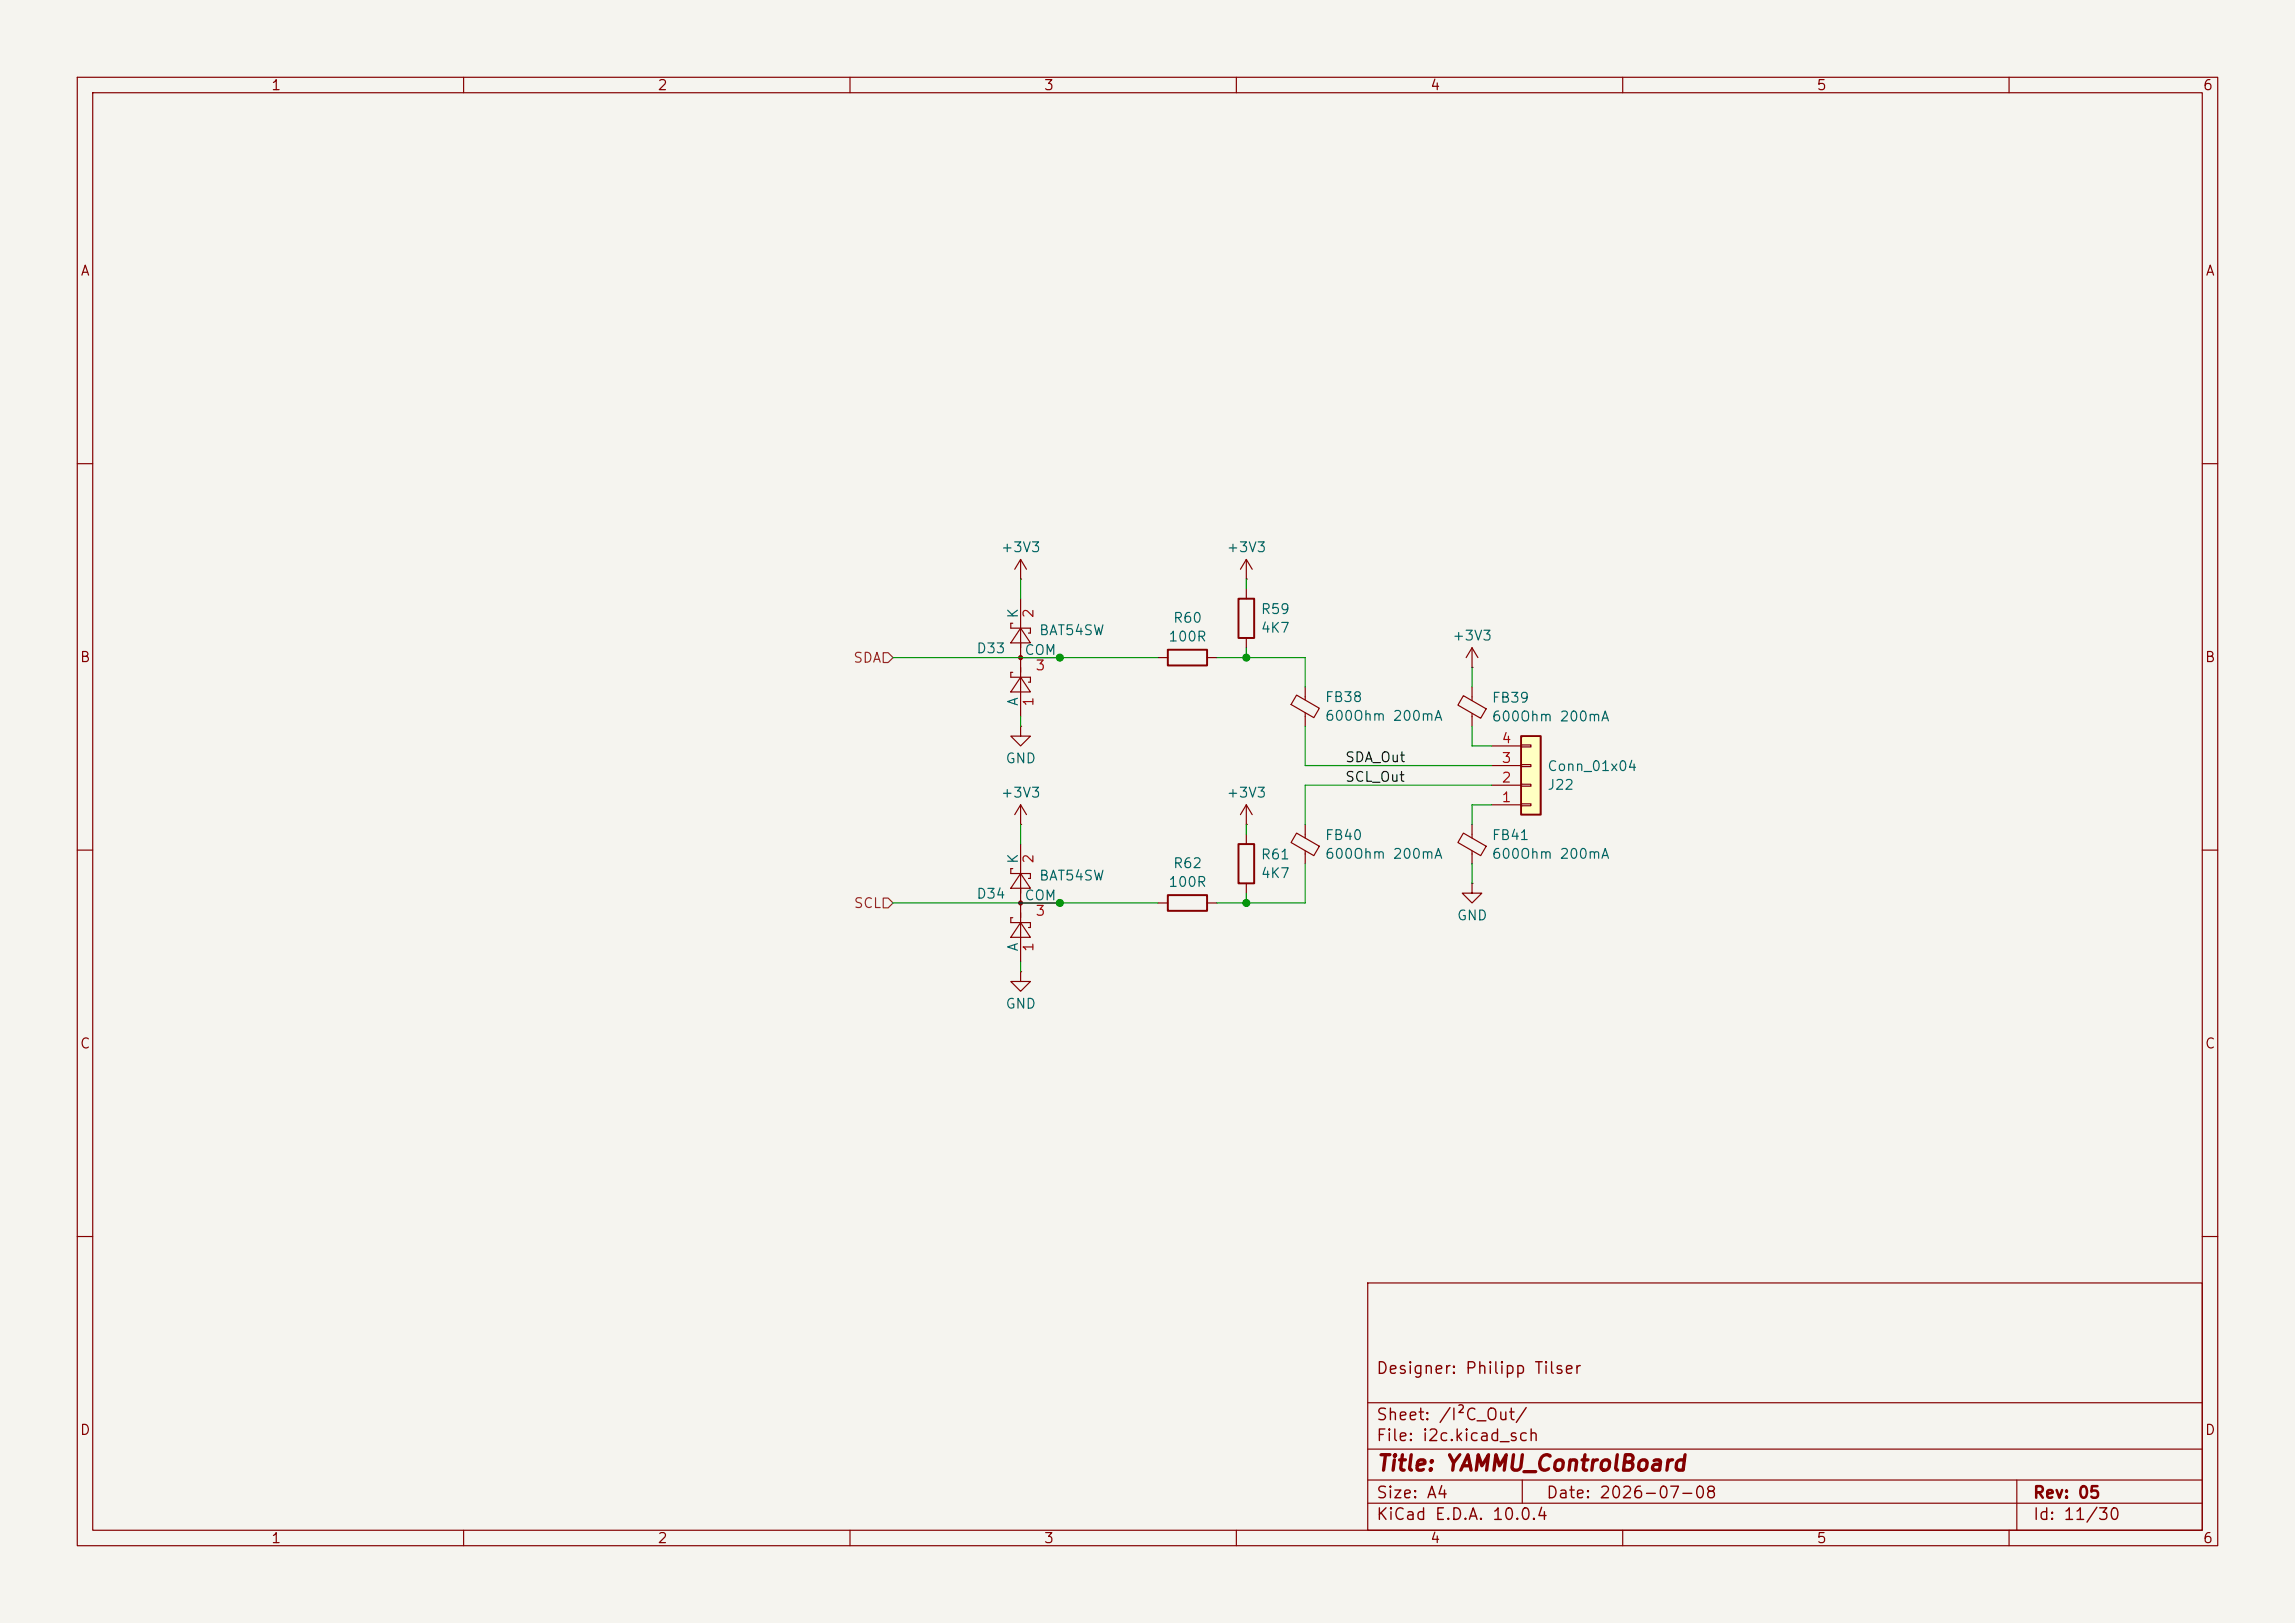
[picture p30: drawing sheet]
(kicad_sch
 (version 20250114)
 (generator "eeschema")
 (generator_version "9.0")
 (paper "A4")
 (title_block
  (title "YAMMU_ControlBoard")
  (date "2026-07-08")
  (rev "05")
  (comment 1 "Designer: Philipp Tilser"))
 (lib_symbols
  (symbol "Connector_Generic:Conn_01x04"
   (pin_names
    (offset 1.016) (hide yes)) (exclude_from_sim no) (in_bom yes) (on_board yes)
   (property "Reference" "J" (at 0 5.08 0) (effects (font (size 1.27 1.27))))
   (property "Value" "Conn_01x04" (at 0 -7.62 0) (effects (font (size 1.27 1.27))))
   (property "Footprint" "" (at 0 0 0) (effects (font (size 1.27 1.27)) (hide yes)))
   (property "Datasheet" "~" (at 0 0 0) (effects (font (size 1.27 1.27)) (hide yes)))
   (property "Description" "Generic connector, single row, 01x04, script generated (kicad-library-utils/schlib/autogen/connector/)" (at 0 0 0) (effects (font (size 1.27 1.27)) (hide yes)))
   (symbol "Conn_01x04_1_1"
    (rectangle (start -1.27 3.81) (end 1.27 -6.35) (stroke (width 0.254) (type default)) (fill (type background)))
    (rectangle (start -1.27 2.667) (end 0 2.413) (stroke (width 0.1524) (type default)) (fill (type none)))
    (rectangle (start -1.27 0.127) (end 0 -0.127) (stroke (width 0.1524) (type default)) (fill (type none)))
    (rectangle (start -1.27 -2.413) (end 0 -2.667) (stroke (width 0.1524) (type default)) (fill (type none)))
    (rectangle (start -1.27 -4.953) (end 0 -5.207) (stroke (width 0.1524) (type default)) (fill (type none)))
    (pin passive line (at -5.08 2.54 0) (length 3.81) (name "Pin_1" (effects (font (size 1.27 1.27)))) (number "1" (effects (font (size 1.27 1.27)))))
    (pin passive line (at -5.08 0 0) (length 3.81) (name "Pin_2" (effects (font (size 1.27 1.27)))) (number "2" (effects (font (size 1.27 1.27)))))
    (pin passive line (at -5.08 -2.54 0) (length 3.81) (name "Pin_3" (effects (font (size 1.27 1.27)))) (number "3" (effects (font (size 1.27 1.27)))))
    (pin passive line (at -5.08 -5.08 0) (length 3.81) (name "Pin_4" (effects (font (size 1.27 1.27)))) (number "4" (effects (font (size 1.27 1.27))))))
   (embedded_fonts no))
  (symbol "Device:FerriteBead_Small"
   (pin_numbers (hide yes))
   (pin_names
    (offset 0)) (exclude_from_sim no) (in_bom yes) (on_board yes)
   (property "Reference" "FB" (at 1.905 1.27 0) (effects (font (size 1.27 1.27)) (justify left)))
   (property "Value" "FerriteBead_Small" (at 1.905 -1.27 0) (effects (font (size 1.27 1.27)) (justify left)))
   (property "Footprint" "" (at -1.778 0 90) (effects (font (size 1.27 1.27)) (hide yes)))
   (property "Datasheet" "~" (at 0 0 0) (effects (font (size 1.27 1.27)) (hide yes)))
   (property "Description" "Ferrite bead, small symbol" (at 0 0 0) (effects (font (size 1.27 1.27)) (hide yes)))
   (symbol "FerriteBead_Small_0_1"
    (polyline (pts (xy -1.8288 0.2794) (xy -1.1176 1.4986) (xy 1.8288 -0.2032) (xy 1.1176 -1.4224) (xy -1.8288 0.2794)) (stroke (width 0) (type default)) (fill (type none)))
    (polyline (pts (xy 0 0.889) (xy 0 1.2954)) (stroke (width 0) (type default)) (fill (type none)))
    (polyline (pts (xy 0 -1.27) (xy 0 -0.7874)) (stroke (width 0) (type default)) (fill (type none))))
   (symbol "FerriteBead_Small_1_1"
    (pin passive line (at 0 2.54 270) (length 1.27) (name "~" (effects (font (size 1.27 1.27)))) (number "1" (effects (font (size 1.27 1.27)))))
    (pin passive line (at 0 -2.54 90) (length 1.27) (name "~" (effects (font (size 1.27 1.27)))) (number "2" (effects (font (size 1.27 1.27))))))
   (embedded_fonts no))
  (symbol "Device:R"
   (pin_numbers (hide yes))
   (pin_names
    (offset 0)) (exclude_from_sim no) (in_bom yes) (on_board yes)
   (property "Reference" "R" (at 2.032 0 90) (effects (font (size 1.27 1.27))))
   (property "Value" "R" (at 0 0 90) (effects (font (size 1.27 1.27))))
   (property "Footprint" "" (at -1.778 0 90) (effects (font (size 1.27 1.27)) (hide yes)))
   (property "Datasheet" "~" (at 0 0 0) (effects (font (size 1.27 1.27)) (hide yes)))
   (property "Description" "Resistor" (at 0 0 0) (effects (font (size 1.27 1.27)) (hide yes)))
   (symbol "R_0_1"
    (rectangle (start -1.016 -2.54) (end 1.016 2.54) (stroke (width 0.254) (type default)) (fill (type none))))
   (symbol "R_1_1"
    (pin passive line (at 0 3.81 270) (length 1.27) (name "~" (effects (font (size 1.27 1.27)))) (number "1" (effects (font (size 1.27 1.27)))))
    (pin passive line (at 0 -3.81 90) (length 1.27) (name "~" (effects (font (size 1.27 1.27)))) (number "2" (effects (font (size 1.27 1.27))))))
   (embedded_fonts no))
  (symbol "Diode:BAT54SW"
   (pin_names
    (offset 0)) (exclude_from_sim no) (in_bom yes) (on_board yes)
   (property "Reference" "D" (at 0.635 -3.81 0) (effects (font (size 1.27 1.27)) (justify left)))
   (property "Value" "BAT54SW" (at -6.35 3.175 0) (effects (font (size 1.27 1.27)) (justify left)))
   (property "Footprint" "Package_TO_SOT_SMD:SOT-323_SC-70" (at 1.905 3.175 0) (effects (font (size 1.27 1.27)) (justify left) (hide yes)))
   (property "Datasheet" "https://assets.nexperia.com/documents/data-sheet/BAT54W_SER.pdf" (at -3.048 0 0) (effects (font (size 1.27 1.27)) (hide yes)))
   (property "Description" "Vr 30V, If 200mA, Dual schottky barrier diode, in series, SOT-323" (at 0 0 0) (effects (font (size 1.27 1.27)) (hide yes)))
   (symbol "BAT54SW_0_1"
    (polyline (pts (xy -4.445 1.27) (xy -4.445 -1.27) (xy -2.54 0) (xy -4.445 1.27)) (stroke (width 0) (type default)) (fill (type none)))
    (polyline (pts (xy -3.81 0) (xy -1.27 0)) (stroke (width 0) (type default)) (fill (type none)))
    (polyline (pts (xy -3.175 -1.27) (xy -3.175 -1.016)) (stroke (width 0) (type default)) (fill (type none)))
    (polyline (pts (xy -2.54 1.27) (xy -1.905 1.27)) (stroke (width 0) (type default)) (fill (type none)))
    (polyline (pts (xy -2.54 -1.27) (xy -3.175 -1.27)) (stroke (width 0) (type default)) (fill (type none)))
    (polyline (pts (xy -2.54 -1.27) (xy -2.54 1.27)) (stroke (width 0) (type default)) (fill (type none)))
    (polyline (pts (xy -1.905 1.27) (xy -1.905 1.016)) (stroke (width 0) (type default)) (fill (type none)))
    (polyline (pts (xy -1.905 0) (xy 1.905 0)) (stroke (width 0) (type default)) (fill (type none)))
    (circle (center 0 0) (radius 0.254) (stroke (width 0) (type default)) (fill (type outline)))
    (polyline (pts (xy 1.27 0) (xy 3.81 0)) (stroke (width 0) (type default)) (fill (type none)))
    (polyline (pts (xy 1.905 1.27) (xy 1.905 -1.27) (xy 3.81 0) (xy 1.905 1.27)) (stroke (width 0) (type default)) (fill (type none)))
    (polyline (pts (xy 3.175 -1.27) (xy 3.175 -1.016)) (stroke (width 0) (type default)) (fill (type none)))
    (polyline (pts (xy 3.81 1.27) (xy 4.445 1.27)) (stroke (width 0) (type default)) (fill (type none)))
    (polyline (pts (xy 3.81 -1.27) (xy 3.175 -1.27)) (stroke (width 0) (type default)) (fill (type none)))
    (polyline (pts (xy 3.81 -1.27) (xy 3.81 1.27)) (stroke (width 0) (type default)) (fill (type none)))
    (polyline (pts (xy 4.445 1.27) (xy 4.445 1.016)) (stroke (width 0) (type default)) (fill (type none))))
   (symbol "BAT54SW_1_1"
    (pin passive line (at -7.62 0 0) (length 3.81) (name "A" (effects (font (size 1.27 1.27)))) (number "1" (effects (font (size 1.27 1.27)))))
    (pin passive line (at 0 -5.08 90) (length 5.08) (name "COM" (effects (font (size 1.27 1.27)))) (number "3" (effects (font (size 1.27 1.27)))))
    (pin passive line (at 7.62 0 180) (length 3.81) (name "K" (effects (font (size 1.27 1.27)))) (number "2" (effects (font (size 1.27 1.27))))))
   (embedded_fonts no))
  (symbol "power:+3V3"
   (power)
   (pin_numbers (hide yes))
   (pin_names
    (offset 0) (hide yes)) (exclude_from_sim no) (in_bom yes) (on_board yes)
   (property "Reference" "#PWR" (at 0 -3.81 0) (effects (font (size 1.27 1.27)) (hide yes)))
   (property "Value" "+3V3" (at 0 3.556 0) (effects (font (size 1.27 1.27))))
   (property "Footprint" "" (at 0 0 0) (effects (font (size 1.27 1.27)) (hide yes)))
   (property "Datasheet" "" (at 0 0 0) (effects (font (size 1.27 1.27)) (hide yes)))
   (property "Description" "Power symbol creates a global label with name \"+3V3\"" (at 0 0 0) (effects (font (size 1.27 1.27)) (hide yes)))
   (symbol "+3V3_0_1"
    (polyline (pts (xy -0.762 1.27) (xy 0 2.54)) (stroke (width 0) (type default)) (fill (type none)))
    (polyline (pts (xy 0 2.54) (xy 0.762 1.27)) (stroke (width 0) (type default)) (fill (type none)))
    (polyline (pts (xy 0 0) (xy 0 2.54)) (stroke (width 0) (type default)) (fill (type none))))
   (symbol "+3V3_1_1"
    (pin power_in line (at 0 0 90) (length 0) (name "~" (effects (font (size 1.27 1.27)))) (number "1" (effects (font (size 1.27 1.27))))))
   (embedded_fonts no))
  (symbol "power:GND"
   (power)
   (pin_numbers (hide yes))
   (pin_names
    (offset 0) (hide yes)) (exclude_from_sim no) (in_bom yes) (on_board yes)
   (property "Reference" "#PWR" (at 0 -6.35 0) (effects (font (size 1.27 1.27)) (hide yes)))
   (property "Value" "GND" (at 0 -3.81 0) (effects (font (size 1.27 1.27))))
   (property "Footprint" "" (at 0 0 0) (effects (font (size 1.27 1.27)) (hide yes)))
   (property "Datasheet" "" (at 0 0 0) (effects (font (size 1.27 1.27)) (hide yes)))
   (property "Description" "Power symbol creates a global label with name \"GND\" , ground" (at 0 0 0) (effects (font (size 1.27 1.27)) (hide yes)))
   (symbol "GND_0_1"
    (polyline (pts (xy 0 0) (xy 0 -1.27) (xy 1.27 -1.27) (xy 0 -2.54) (xy -1.27 -1.27) (xy 0 -1.27)) (stroke (width 0) (type default)) (fill (type none))))
   (symbol "GND_1_1"
    (pin power_in line (at 0 0 270) (length 0) (name "~" (effects (font (size 1.27 1.27)))) (number "1" (effects (font (size 1.27 1.27))))))
   (embedded_fonts no)))
 (junction
  (at 137.16 85.09)
  (diameter 0)
  (color 0 0 0 0))
 (junction
  (at 161.29 116.84)
  (diameter 0)
  (color 0 0 0 0))
 (junction
  (at 137.16 116.84)
  (diameter 0)
  (color 0 0 0 0))
 (junction
  (at 161.29 85.09)
  (diameter 0)
  (color 0 0 0 0))
 (wire
  (pts (xy 168.91 101.6) (xy 193.04 101.6))
  (stroke (width 0) (type default)))
 (wire
  (pts (xy 132.08 74.93) (xy 132.08 77.47))
  (stroke (width 0) (type default)))
 (wire
  (pts (xy 190.5 111.76) (xy 190.5 114.3))
  (stroke (width 0) (type default)))
 (wire
  (pts (xy 137.16 85.09) (xy 149.86 85.09))
  (stroke (width 0) (type default)))
 (wire
  (pts (xy 190.5 93.98) (xy 190.5 96.52))
  (stroke (width 0) (type default)))
 (wire
  (pts (xy 161.29 116.84) (xy 157.48 116.84))
  (stroke (width 0) (type default)))
 (wire
  (pts (xy 161.29 83.82) (xy 161.29 85.09))
  (stroke (width 0) (type default)))
 (wire
  (pts (xy 132.08 92.71) (xy 132.08 93.98))
  (stroke (width 0) (type default)))
 (wire
  (pts (xy 132.08 124.46) (xy 132.08 125.73))
  (stroke (width 0) (type default)))
 (wire
  (pts (xy 193.04 104.14) (xy 190.5 104.14))
  (stroke (width 0) (type default)))
 (wire
  (pts (xy 193.04 96.52) (xy 190.5 96.52))
  (stroke (width 0) (type default)))
 (wire
  (pts (xy 115.57 85.09) (xy 137.16 85.09))
  (stroke (width 0) (type default)))
 (wire
  (pts (xy 190.5 104.14) (xy 190.5 106.68))
  (stroke (width 0) (type default)))
 (wire
  (pts (xy 161.29 106.68) (xy 161.29 107.95))
  (stroke (width 0) (type default)))
 (wire
  (pts (xy 161.29 74.93) (xy 161.29 76.2))
  (stroke (width 0) (type default)))
 (wire
  (pts (xy 168.91 116.84) (xy 161.29 116.84))
  (stroke (width 0) (type default)))
 (wire
  (pts (xy 161.29 85.09) (xy 157.48 85.09))
  (stroke (width 0) (type default)))
 (wire
  (pts (xy 168.91 116.84) (xy 168.91 111.76))
  (stroke (width 0) (type default)))
 (wire
  (pts (xy 137.16 116.84) (xy 149.86 116.84))
  (stroke (width 0) (type default)))
 (wire
  (pts (xy 168.91 85.09) (xy 161.29 85.09))
  (stroke (width 0) (type default)))
 (wire
  (pts (xy 132.08 106.68) (xy 132.08 109.22))
  (stroke (width 0) (type default)))
 (wire
  (pts (xy 161.29 115.57) (xy 161.29 116.84))
  (stroke (width 0) (type default)))
 (wire
  (pts (xy 168.91 99.06) (xy 193.04 99.06))
  (stroke (width 0) (type default)))
 (wire
  (pts (xy 168.91 101.6) (xy 168.91 106.68))
  (stroke (width 0) (type default)))
 (wire
  (pts (xy 168.91 88.9) (xy 168.91 85.09))
  (stroke (width 0) (type default)))
 (wire
  (pts (xy 168.91 93.98) (xy 168.91 99.06))
  (stroke (width 0) (type default)))
 (wire
  (pts (xy 115.57 116.84) (xy 137.16 116.84))
  (stroke (width 0) (type default)))
 (wire
  (pts (xy 190.5 86.36) (xy 190.5 88.9))
  (stroke (width 0) (type default)))
 (label "SCL_Out"
  (at 173.99 101.6 0)
  (effects (font (size 1.27 1.27)) (justify left bottom)))
 (label "SDA_Out"
  (at 173.99 99.06 0)
  (effects (font (size 1.27 1.27)) (justify left bottom)))
 (hierarchical_label "SCL"
  (shape input)
  (at 115.57 116.84 180)
  (effects (font (size 1.27 1.27)) (justify right)))
 (hierarchical_label "SDA"
  (shape input)
  (at 115.57 85.09 180)
  (effects (font (size 1.27 1.27)) (justify right)))
 (symbol
  (lib_id "power:+3V3")
  (at 132.08 74.93 0)
  (unit 1)
  (exclude_from_sim no)
  (in_bom yes)
  (on_board yes)
  (dnp no)
  (fields_autoplaced yes)
  (property "Reference" "#PWR0144" (at 132.08 78.74 0) (effects (font (size 1.27 1.27)) (hide yes)))
  (property "Value" "+3V3" (at 132.08 70.7969 0) (effects (font (size 1.27 1.27))))
  (property "Footprint" "" (at 132.08 74.93 0) (effects (font (size 1.27 1.27)) (hide yes)))
  (property "Datasheet" "" (at 132.08 74.93 0) (effects (font (size 1.27 1.27)) (hide yes)))
  (property "Description" "Power symbol creates a global label with name \"+3V3\"" (at 132.08 74.93 0) (effects (font (size 1.27 1.27)) (hide yes)))
  (pin "1"))
 (symbol
  (lib_id "power:GND")
  (at 132.08 93.98 0)
  (unit 1)
  (exclude_from_sim no)
  (in_bom yes)
  (on_board yes)
  (dnp no)
  (fields_autoplaced yes)
  (property "Reference" "#PWR0147" (at 132.08 100.33 0) (effects (font (size 1.27 1.27)) (hide yes)))
  (property "Value" "GND" (at 132.08 98.1131 0) (effects (font (size 1.27 1.27))))
  (property "Footprint" "" (at 132.08 93.98 0) (effects (font (size 1.27 1.27)) (hide yes)))
  (property "Datasheet" "" (at 132.08 93.98 0) (effects (font (size 1.27 1.27)) (hide yes)))
  (property "Description" "Power symbol creates a global label with name \"GND\" , ground" (at 132.08 93.98 0) (effects (font (size 1.27 1.27)) (hide yes)))
  (pin "1"))
 (symbol
  (lib_id "Device:R")
  (at 161.29 111.76 180)
  (unit 1)
  (exclude_from_sim no)
  (in_bom yes)
  (on_board yes)
  (dnp no)
  (fields_autoplaced yes)
  (property "Reference" "R61" (at 163.068 110.5478 0) (effects (font (size 1.27 1.27)) (justify right)))
  (property "Value" "4K7" (at 163.068 112.9721 0) (effects (font (size 1.27 1.27)) (justify right)))
  (property "Footprint" "Resistor_SMD:R_0603_1608Metric" (at 163.068 111.76 90) (effects (font (size 1.27 1.27)) (hide yes)))
  (property "Datasheet" "https://jlcpcb.com/api/file/downloadByFileSystemAccessId/8579706251506339840" (at 161.29 111.76 0) (effects (font (size 1.27 1.27)) (hide yes)))
  (property "Description" "Resistor" (at 161.29 111.76 0) (effects (font (size 1.27 1.27)) (hide yes)))
  (property "JLCPCB Part #" "C23162" (at 161.29 111.76 0) (effects (font (size 1.27 1.27)) (hide yes)))
  (property "JLCPCB-Link" "https://jlcpcb.com/partdetail/23889-0603WAF4701T5E/C23162" (at 161.29 111.76 0) (effects (font (size 1.27 1.27)) (hide yes)))
  (pin "1")
  (pin "2"))
 (symbol
  (lib_id "Device:R")
  (at 153.67 116.84 90)
  (unit 1)
  (exclude_from_sim no)
  (in_bom yes)
  (on_board yes)
  (dnp no)
  (fields_autoplaced yes)
  (property "Reference" "R62" (at 153.67 111.6795 90) (effects (font (size 1.27 1.27))))
  (property "Value" "100R" (at 153.67 114.1038 90) (effects (font (size 1.27 1.27))))
  (property "Footprint" "Resistor_SMD:R_0603_1608Metric" (at 153.67 118.618 90) (effects (font (size 1.27 1.27)) (hide yes)))
  (property "Datasheet" "https://jlcpcb.com/api/file/downloadByFileSystemAccessId/8579706114222985216" (at 153.67 116.84 0) (effects (font (size 1.27 1.27)) (hide yes)))
  (property "Description" "Resistor" (at 153.67 116.84 0) (effects (font (size 1.27 1.27)) (hide yes)))
  (property "JLCPCB Part #" "C22775" (at 153.67 116.84 90) (effects (font (size 1.27 1.27)) (hide yes)))
  (property "JLCPCB-Link" "https://jlcpcb.com/partdetail/23502-0603WAF1000T5E/C22775" (at 153.67 116.84 90) (effects (font (size 1.27 1.27)) (hide yes)))
  (pin "1")
  (pin "2"))
 (symbol
  (lib_id "Connector_Generic:Conn_01x04")
  (at 198.12 101.6 0)
  (mirror x)
  (unit 1)
  (exclude_from_sim no)
  (in_bom yes)
  (on_board yes)
  (dnp no)
  (property "Reference" "J22" (at 200.152 101.5422 0) (effects (font (size 1.27 1.27)) (justify left)))
  (property "Value" "Conn_01x04" (at 200.152 99.1179 0) (effects (font (size 1.27 1.27)) (justify left)))
  (property "Footprint" "Connector_JST:JST_XH_B4B-XH-A_1x04_P2.50mm_Vertical" (at 198.12 101.6 0) (effects (font (size 1.27 1.27)) (hide yes)))
  (property "Datasheet" "https://jlcpcb.com/api/file/downloadByFileSystemAccessId/8590903668202164224" (at 198.12 101.6 0) (effects (font (size 1.27 1.27)) (hide yes)))
  (property "Description" "Generic connector, single row, 01x04, script generated (kicad-library-utils/schlib/autogen/connector/)" (at 198.12 101.6 0) (effects (font (size 1.27 1.27)) (hide yes)))
  (property "JLCPCB Part #" "C7429634" (at 198.12 101.6 0) (effects (font (size 1.27 1.27)) (hide yes)))
  (property "JLCPCB-Link" "https://jlcpcb.com/partdetail/Megastar-ZX_XH2_544PZZ/C7429634" (at 198.12 101.6 0) (effects (font (size 1.27 1.27)) (hide yes)))
  (pin "1")
  (pin "4")
  (pin "2")
  (pin "3"))
 (symbol
  (lib_id "Device:FerriteBead_Small")
  (at 168.91 109.22 180)
  (unit 1)
  (exclude_from_sim no)
  (in_bom yes)
  (on_board yes)
  (dnp no)
  (property "Reference" "FB40" (at 171.3738 108.0459 0) (effects (font (size 1.27 1.27)) (justify right)))
  (property "Value" "600Ohm 200mA" (at 171.3738 110.4702 0) (effects (font (size 1.27 1.27)) (justify right)))
  (property "Footprint" "Inductor_SMD:L_0603_1608Metric" (at 170.688 109.22 90) (effects (font (size 1.27 1.27)) (hide yes)))
  (property "Datasheet" "https://jlcpcb.com/api/file/downloadByFileSystemAccessId/8579709915071365120" (at 168.91 109.22 0) (effects (font (size 1.27 1.27)) (hide yes)))
  (property "Description" "Ferrite bead, small symbol" (at 168.91 109.22 0) (effects (font (size 1.27 1.27)) (hide yes)))
  (property "JLCPCB Part #" "C1002" (at 168.91 109.22 0) (effects (font (size 1.27 1.27)) (hide yes)))
  (property "JLCPCB-Link" "https://jlcpcb.com/partdetail/Sunlord-GZ1608D601TF/C1002" (at 168.91 109.22 0) (effects (font (size 1.27 1.27)) (hide yes)))
  (pin "1")
  (pin "2"))
 (symbol
  (lib_id "power:+3V3")
  (at 161.29 74.93 0)
  (unit 1)
  (exclude_from_sim no)
  (in_bom yes)
  (on_board yes)
  (dnp no)
  (fields_autoplaced yes)
  (property "Reference" "#PWR0145" (at 161.29 78.74 0) (effects (font (size 1.27 1.27)) (hide yes)))
  (property "Value" "+3V3" (at 161.29 70.7969 0) (effects (font (size 1.27 1.27))))
  (property "Footprint" "" (at 161.29 74.93 0) (effects (font (size 1.27 1.27)) (hide yes)))
  (property "Datasheet" "" (at 161.29 74.93 0) (effects (font (size 1.27 1.27)) (hide yes)))
  (property "Description" "Power symbol creates a global label with name \"+3V3\"" (at 161.29 74.93 0) (effects (font (size 1.27 1.27)) (hide yes)))
  (pin "1"))
 (symbol
  (lib_id "Device:FerriteBead_Small")
  (at 190.5 109.22 180)
  (unit 1)
  (exclude_from_sim no)
  (in_bom yes)
  (on_board yes)
  (dnp no)
  (fields_autoplaced yes)
  (property "Reference" "FB41" (at 192.9638 108.0459 0) (effects (font (size 1.27 1.27)) (justify right)))
  (property "Value" "600Ohm 200mA" (at 192.9638 110.4702 0) (effects (font (size 1.27 1.27)) (justify right)))
  (property "Footprint" "Inductor_SMD:L_0603_1608Metric" (at 192.278 109.22 90) (effects (font (size 1.27 1.27)) (hide yes)))
  (property "Datasheet" "https://jlcpcb.com/api/file/downloadByFileSystemAccessId/8579709915071365120" (at 190.5 109.22 0) (effects (font (size 1.27 1.27)) (hide yes)))
  (property "Description" "Ferrite bead, small symbol" (at 190.5 109.22 0) (effects (font (size 1.27 1.27)) (hide yes)))
  (property "JLCPCB Part #" "C1002" (at 190.5 109.22 0) (effects (font (size 1.27 1.27)) (hide yes)))
  (property "JLCPCB-Link" "https://jlcpcb.com/partdetail/Sunlord-GZ1608D601TF/C1002" (at 190.5 109.22 0) (effects (font (size 1.27 1.27)) (hide yes)))
  (pin "1")
  (pin "2"))
 (symbol
  (lib_id "Device:FerriteBead_Small")
  (at 168.91 91.44 0)
  (unit 1)
  (exclude_from_sim no)
  (in_bom yes)
  (on_board yes)
  (dnp no)
  (fields_autoplaced yes)
  (property "Reference" "FB38" (at 171.3738 90.1897 0) (effects (font (size 1.27 1.27)) (justify left)))
  (property "Value" "600Ohm 200mA" (at 171.3738 92.614 0) (effects (font (size 1.27 1.27)) (justify left)))
  (property "Footprint" "Inductor_SMD:L_0603_1608Metric" (at 167.132 91.44 90) (effects (font (size 1.27 1.27)) (hide yes)))
  (property "Datasheet" "https://jlcpcb.com/api/file/downloadByFileSystemAccessId/8579709915071365120" (at 168.91 91.44 0) (effects (font (size 1.27 1.27)) (hide yes)))
  (property "Description" "Ferrite bead, small symbol" (at 168.91 91.44 0) (effects (font (size 1.27 1.27)) (hide yes)))
  (property "JLCPCB Part #" "C1002" (at 168.91 91.44 0) (effects (font (size 1.27 1.27)) (hide yes)))
  (property "JLCPCB-Link" "https://jlcpcb.com/partdetail/Sunlord-GZ1608D601TF/C1002" (at 168.91 91.44 0) (effects (font (size 1.27 1.27)) (hide yes)))
  (pin "1")
  (pin "2"))
 (symbol
  (lib_id "Device:R")
  (at 161.29 80.01 180)
  (unit 1)
  (exclude_from_sim no)
  (in_bom yes)
  (on_board yes)
  (dnp no)
  (fields_autoplaced yes)
  (property "Reference" "R59" (at 163.068 78.7978 0) (effects (font (size 1.27 1.27)) (justify right)))
  (property "Value" "4K7" (at 163.068 81.2221 0) (effects (font (size 1.27 1.27)) (justify right)))
  (property "Footprint" "Resistor_SMD:R_0603_1608Metric" (at 163.068 80.01 90) (effects (font (size 1.27 1.27)) (hide yes)))
  (property "Datasheet" "https://jlcpcb.com/api/file/downloadByFileSystemAccessId/8579706251506339840" (at 161.29 80.01 0) (effects (font (size 1.27 1.27)) (hide yes)))
  (property "Description" "Resistor" (at 161.29 80.01 0) (effects (font (size 1.27 1.27)) (hide yes)))
  (property "JLCPCB Part #" "C23162" (at 161.29 80.01 0) (effects (font (size 1.27 1.27)) (hide yes)))
  (property "JLCPCB-Link" "https://jlcpcb.com/partdetail/23889-0603WAF4701T5E/C23162" (at 161.29 80.01 0) (effects (font (size 1.27 1.27)) (hide yes)))
  (pin "1")
  (pin "2"))
 (symbol
  (lib_id "Device:R")
  (at 153.67 85.09 90)
  (unit 1)
  (exclude_from_sim no)
  (in_bom yes)
  (on_board yes)
  (dnp no)
  (fields_autoplaced yes)
  (property "Reference" "R60" (at 153.67 79.9295 90) (effects (font (size 1.27 1.27))))
  (property "Value" "100R" (at 153.67 82.3538 90) (effects (font (size 1.27 1.27))))
  (property "Footprint" "Resistor_SMD:R_0603_1608Metric" (at 153.67 86.868 90) (effects (font (size 1.27 1.27)) (hide yes)))
  (property "Datasheet" "https://jlcpcb.com/api/file/downloadByFileSystemAccessId/8579706114222985216" (at 153.67 85.09 0) (effects (font (size 1.27 1.27)) (hide yes)))
  (property "Description" "Resistor" (at 153.67 85.09 0) (effects (font (size 1.27 1.27)) (hide yes)))
  (property "JLCPCB Part #" "C22775" (at 153.67 85.09 90) (effects (font (size 1.27 1.27)) (hide yes)))
  (property "JLCPCB-Link" "https://jlcpcb.com/partdetail/23502-0603WAF1000T5E/C22775" (at 153.67 85.09 90) (effects (font (size 1.27 1.27)) (hide yes)))
  (pin "1")
  (pin "2"))
 (symbol
  (lib_id "power:GND")
  (at 190.5 114.3 0)
  (unit 1)
  (exclude_from_sim no)
  (in_bom yes)
  (on_board yes)
  (dnp no)
  (fields_autoplaced yes)
  (property "Reference" "#PWR0150" (at 190.5 120.65 0) (effects (font (size 1.27 1.27)) (hide yes)))
  (property "Value" "GND" (at 190.5 118.4331 0) (effects (font (size 1.27 1.27))))
  (property "Footprint" "" (at 190.5 114.3 0) (effects (font (size 1.27 1.27)) (hide yes)))
  (property "Datasheet" "" (at 190.5 114.3 0) (effects (font (size 1.27 1.27)) (hide yes)))
  (property "Description" "Power symbol creates a global label with name \"GND\" , ground" (at 190.5 114.3 0) (effects (font (size 1.27 1.27)) (hide yes)))
  (pin "1"))
 (symbol
  (lib_id "power:+3V3")
  (at 132.08 106.68 0)
  (unit 1)
  (exclude_from_sim no)
  (in_bom yes)
  (on_board yes)
  (dnp no)
  (fields_autoplaced yes)
  (property "Reference" "#PWR0148" (at 132.08 110.49 0) (effects (font (size 1.27 1.27)) (hide yes)))
  (property "Value" "+3V3" (at 132.08 102.5469 0) (effects (font (size 1.27 1.27))))
  (property "Footprint" "" (at 132.08 106.68 0) (effects (font (size 1.27 1.27)) (hide yes)))
  (property "Datasheet" "" (at 132.08 106.68 0) (effects (font (size 1.27 1.27)) (hide yes)))
  (property "Description" "Power symbol creates a global label with name \"+3V3\"" (at 132.08 106.68 0) (effects (font (size 1.27 1.27)) (hide yes)))
  (pin "1"))
 (symbol
  (lib_id "power:GND")
  (at 132.08 125.73 0)
  (unit 1)
  (exclude_from_sim no)
  (in_bom yes)
  (on_board yes)
  (dnp no)
  (fields_autoplaced yes)
  (property "Reference" "#PWR0151" (at 132.08 132.08 0) (effects (font (size 1.27 1.27)) (hide yes)))
  (property "Value" "GND" (at 132.08 129.8631 0) (effects (font (size 1.27 1.27))))
  (property "Footprint" "" (at 132.08 125.73 0) (effects (font (size 1.27 1.27)) (hide yes)))
  (property "Datasheet" "" (at 132.08 125.73 0) (effects (font (size 1.27 1.27)) (hide yes)))
  (property "Description" "Power symbol creates a global label with name \"GND\" , ground" (at 132.08 125.73 0) (effects (font (size 1.27 1.27)) (hide yes)))
  (pin "1"))
 (symbol
  (lib_id "Diode:BAT54SW")
  (at 132.08 85.09 90)
  (unit 1)
  (exclude_from_sim no)
  (in_bom yes)
  (on_board yes)
  (dnp no)
  (property "Reference" "D33" (at 130.1751 83.8778 90) (effects (font (size 1.27 1.27)) (justify left)))
  (property "Value" "BAT54SW" (at 143.002 81.534 90) (effects (font (size 1.27 1.27)) (justify left)))
  (property "Footprint" "Package_TO_SOT_SMD:SOT-323_SC-70" (at 128.905 83.185 0) (effects (font (size 1.27 1.27)) (justify left) (hide yes)))
  (property "Datasheet" "https://assets.nexperia.com/documents/data-sheet/BAT54W_SER.pdf" (at 132.08 88.138 0) (effects (font (size 1.27 1.27)) (hide yes)))
  (property "Description" "Vr 30V, If 200mA, Dual schottky barrier diode, in series, SOT-323" (at 132.08 85.09 0) (effects (font (size 1.27 1.27)) (hide yes)))
  (property "JLCPCB Part #" "C78606" (at 132.08 85.09 90) (effects (font (size 1.27 1.27)) (hide yes)))
  (property "JLCPCB-Link" "https://jlcpcb.com/partdetail/Nexperia-BAT54SW115/C78606" (at 132.08 85.09 90) (effects (font (size 1.27 1.27)) (hide yes)))
  (pin "1")
  (pin "3")
  (pin "2"))
 (symbol
  (lib_id "power:+3V3")
  (at 161.29 106.68 0)
  (unit 1)
  (exclude_from_sim no)
  (in_bom yes)
  (on_board yes)
  (dnp no)
  (fields_autoplaced yes)
  (property "Reference" "#PWR0149" (at 161.29 110.49 0) (effects (font (size 1.27 1.27)) (hide yes)))
  (property "Value" "+3V3" (at 161.29 102.5469 0) (effects (font (size 1.27 1.27))))
  (property "Footprint" "" (at 161.29 106.68 0) (effects (font (size 1.27 1.27)) (hide yes)))
  (property "Datasheet" "" (at 161.29 106.68 0) (effects (font (size 1.27 1.27)) (hide yes)))
  (property "Description" "Power symbol creates a global label with name \"+3V3\"" (at 161.29 106.68 0) (effects (font (size 1.27 1.27)) (hide yes)))
  (pin "1"))
 (symbol
  (lib_id "Device:FerriteBead_Small")
  (at 190.5 91.44 180)
  (unit 1)
  (exclude_from_sim no)
  (in_bom yes)
  (on_board yes)
  (dnp no)
  (fields_autoplaced yes)
  (property "Reference" "FB39" (at 192.9638 90.2659 0) (effects (font (size 1.27 1.27)) (justify right)))
  (property "Value" "600Ohm 200mA" (at 192.9638 92.6902 0) (effects (font (size 1.27 1.27)) (justify right)))
  (property "Footprint" "Inductor_SMD:L_0603_1608Metric" (at 192.278 91.44 90) (effects (font (size 1.27 1.27)) (hide yes)))
  (property "Datasheet" "https://jlcpcb.com/api/file/downloadByFileSystemAccessId/8579709915071365120" (at 190.5 91.44 0) (effects (font (size 1.27 1.27)) (hide yes)))
  (property "Description" "Ferrite bead, small symbol" (at 190.5 91.44 0) (effects (font (size 1.27 1.27)) (hide yes)))
  (property "JLCPCB Part #" "C1002" (at 190.5 91.44 0) (effects (font (size 1.27 1.27)) (hide yes)))
  (property "JLCPCB-Link" "https://jlcpcb.com/partdetail/Sunlord-GZ1608D601TF/C1002" (at 190.5 91.44 0) (effects (font (size 1.27 1.27)) (hide yes)))
  (pin "1")
  (pin "2"))
 (symbol
  (lib_id "power:+3V3")
  (at 190.5 86.36 0)
  (unit 1)
  (exclude_from_sim no)
  (in_bom yes)
  (on_board yes)
  (dnp no)
  (fields_autoplaced yes)
  (property "Reference" "#PWR0146" (at 190.5 90.17 0) (effects (font (size 1.27 1.27)) (hide yes)))
  (property "Value" "+3V3" (at 190.5 82.2269 0) (effects (font (size 1.27 1.27))))
  (property "Footprint" "" (at 190.5 86.36 0) (effects (font (size 1.27 1.27)) (hide yes)))
  (property "Datasheet" "" (at 190.5 86.36 0) (effects (font (size 1.27 1.27)) (hide yes)))
  (property "Description" "Power symbol creates a global label with name \"+3V3\"" (at 190.5 86.36 0) (effects (font (size 1.27 1.27)) (hide yes)))
  (pin "1"))
 (symbol
  (lib_id "Diode:BAT54SW")
  (at 132.08 116.84 90)
  (unit 1)
  (exclude_from_sim no)
  (in_bom yes)
  (on_board yes)
  (dnp no)
  (property "Reference" "D34" (at 130.1751 115.6278 90) (effects (font (size 1.27 1.27)) (justify left)))
  (property "Value" "BAT54SW" (at 143.002 113.284 90) (effects (font (size 1.27 1.27)) (justify left)))
  (property "Footprint" "Package_TO_SOT_SMD:SOT-323_SC-70" (at 128.905 114.935 0) (effects (font (size 1.27 1.27)) (justify left) (hide yes)))
  (property "Datasheet" "https://assets.nexperia.com/documents/data-sheet/BAT54W_SER.pdf" (at 132.08 119.888 0) (effects (font (size 1.27 1.27)) (hide yes)))
  (property "Description" "Vr 30V, If 200mA, Dual schottky barrier diode, in series, SOT-323" (at 132.08 116.84 0) (effects (font (size 1.27 1.27)) (hide yes)))
  (property "JLCPCB Part #" "C78606" (at 132.08 116.84 90) (effects (font (size 1.27 1.27)) (hide yes)))
  (property "JLCPCB-Link" "https://jlcpcb.com/partdetail/Nexperia-BAT54SW115/C78606" (at 132.08 116.84 90) (effects (font (size 1.27 1.27)) (hide yes)))
  (pin "1")
  (pin "3")
  (pin "2")))
